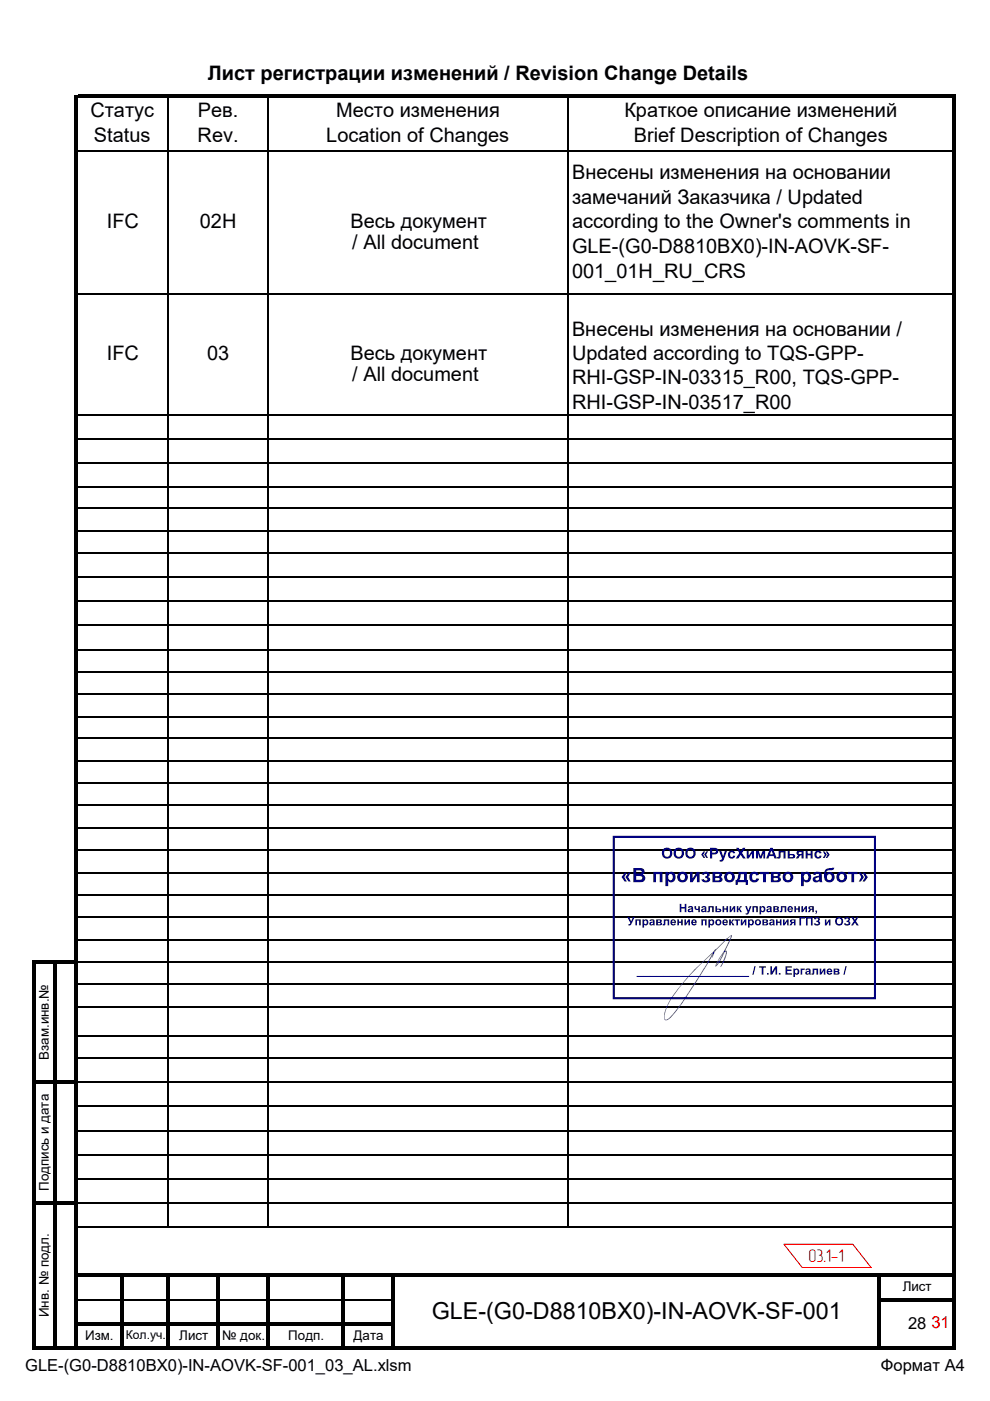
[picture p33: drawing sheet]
<svg xmlns="http://www.w3.org/2000/svg" width="210mm" height="297mm" viewBox="0 0 210 297" stroke-linecap="round" stroke-linejoin="round" font-family="sans-serif">
<defs><g id="words">
<text font-size="5" x="91.5" y="279.7">GLE-(G0-D8810BX0)-IN-AOVK-SF-001</text>
<g font-size="4.2">
<text x="44.1" y="17.1">Лист регистрации изменений / Revision Change Details</text>
<text x="19.2" y="24.9">Статус</text>
<text x="42" y="24.9">Рев.</text>
<text x="71.3" y="24.9">Место изменения</text>
<text x="132.4" y="24.9">Краткое описание изменений</text>
<text x="19.9" y="30.1">Status</text>
<text x="41.9" y="30.1">Rev.</text>
<text x="69.2" y="30.1">Location of Changes</text>
<text x="134.4" y="30.1">Brief Description of Changes</text>
<text x="121.3" y="38">Внесены изменения на основании</text>
<text x="121.3" y="43.2">замечаний Заказчика / Updated</text>
<text x="22.6" y="48.4">IFC</text>
<text x="42.4" y="48.4">02H</text>
<text x="74.3" y="48.4">Весь документ</text>
<text x="74.7" y="52.9">/ All document</text>
<text x="121.3" y="48.4">according to the Owner's comments in</text>
<text x="121.3" y="53.6">GLE-(G0-D8810BX0)-IN-AOVK-SF-</text>
<text x="121.3" y="58.8">001_01H_RU_CRS</text>
<text x="121.3" y="71.2">Внесены изменения на основании /</text>
<text x="22.6" y="76.4">IFC</text>
<text x="43.9" y="76.4">03</text>
<text x="74.3" y="76.4">Весь документ</text>
<text x="121.3" y="76.3">Updated according to TQS-GPP-</text>
<text x="74.7" y="80.8">/ All document</text>
<text x="121.3" y="81.5">RHI-GSP-IN-03315_R00, TQS-GPP-</text>
<text x="121.3" y="86.6">RHI-GSP-IN-03517_R00</text>
</g>
<text font-size="3.9" fill="#f00" x="171.4" y="267.6">03.1-1</text>
<g font-size="3.5">
<text x="192.5" y="281.7">28</text>
<text x="5.3" y="290.6">GLE-(G0-D8810BX0)-IN-AOVK-SF-001_03_AL.xlsm</text>
<text x="186.8" y="290.6">Формат А4</text>
</g>
<text font-size="3.5" fill="#f00" x="197.5" y="281.6">31</text>
<g font-size="2.8">
<text x="10.4" y="224.7" transform="rotate(-90 10.4 224.7)">Взам.инв.№</text>
<text x="10.4" y="252.5" transform="rotate(-90 10.4 252.5)">Подпись и дата</text>
<text x="191.4" y="273.8">Лист</text>
<text x="10.4" y="279.3" transform="rotate(-90 10.4 279.3)">Инв. № подл.</text>
<text x="18" y="284.1">Изм.</text>
<text x="38" y="284.1">Лист</text>
<text x="47.1" y="284.1">№ док.</text>
<text x="61.1" y="284.1">Подп.</text>
<text x="75" y="284.1">Дата</text>
</g>
<text font-size="2.6" x="26.7" y="284">Кол.уч.</text>
</g></defs>
<g fill="#000">
<path d="M16.5 20.1h186.1v.6h-186.1zM7.6 203.6h8.9v.7h-8.9zM7.6 229.1h8.9v.7h-8.9zM7.6 254.7h8.9v.7h-8.9zM16.5 270.1h186.1v.7h-186.1zM186.7 275.2h15.9v.7h-15.9zM6.9 203.6h.7v82.5h-.7zM7.6 285.5h195v.6h-195zM11.4 204.3h.7v81.8h-.7zM15.8 20.1h.7v266h-.7zM16.5 280.3h67.1v.7h-67.1zM25.6 270.8h.6v15.3h-.6z"/>
<path d="M35.3 270.8h.7v15.3h-.7zM45.9 270.8h.7v15.3h-.7zM56.5 270.8h.6v15.3h-.6zM72.3 270.8h.7v15.3h-.7zM82.9 270.8h.7v15.3h-.7zM186.1 270.8h.6v15.3h-.6zM201.9 20.7h.7v265.4h-.7z"/>
</g>
<g fill="none" stroke="#000" stroke-width=".34">
<path d="M16.5 31.9h185.4M35.6 20.7v239.6M56.8 20.7v239.6M120.5 20.7v239.6M16.5 62.3h185.4M16.5 87.9h185.4M16.5 93h185.4M16.5 98.1h185.4M16.5 103.3h185.4M16.5 107.7h185.4M16.5 112.5h185.4M16.5 117.2h185.4"/>
<path d="M16.5 122.3h185.4M16.5 127.5h185.4M16.5 132.6h185.4M16.5 137.7h185.4M16.5 142.5h185.4M16.5 147.2h185.4M16.5 151.9h185.4M16.5 156.5h185.4M16.5 161.3h185.4M16.5 166h185.4M16.5 170.8h185.4M16.5 175.5h185.4"/>
<path d="M16.5 180.3h185.4M16.5 185h185.4M16.5 189.7h185.4M16.5 194.5h185.4M16.5 199.2h185.4M16.5 204h185.4M16.5 208.7h185.4M16.5 213.4h185.4M16.5 219.6h185.4M16.5 224.3h185.4M16.5 229.4h185.4M16.5 234.6h185.4"/>
<path d="M16.5 239.7h185.4M16.5 244.8h185.4M16.5 249.9h185.4M16.5 255.1h185.4M16.5 275.5h9.1M16.5 260.2h185.4M26.2 275.5h9.1M36 275.5h9.9M46.6 275.5h9.9M57.1 275.5h15.2M73 275.5h9.9"/>
</g>
<path d="M130.1 177.4h55.4v34.2h-55.4z" fill="none" stroke="#000080" stroke-width=".45"/>
<g fill="#000080">
<path d="M132.4 185h.5l-.5 1 .5 .9h-.5l-.6-.9zM133.3 185h.4l-.5 1 .5 .9h-.4l-.7-.9zM134.3 184h1.2a.8 .8 0 0 1 1 .4 .8 .8 0 0 1-.3 1 .83 .83 0 0 1 .6 1.1 .83 .83 0 0 1-1 .5h-1.5zM134.9 184.5v.7a.88 .88 0 0 0 1.2-.3l-.2-.3zM134.9 185.7v.8h.9a.44 .44 0 0 0 .4-.6 .44 .44 0 0 0-.7-.2zM138.5 184.9h2v2.1h-.6v-1.7h-.8v1.7h-.6zM141.1 184.9h.5v.3a.91 .91 0 0 1 1.1-.3 .91 .91 0 0 1 .5 1 .91 .91 0 0 1-.4 1.1 .91 .91 0 0 1-1.1-.2v1.1h-.6zM141.8 185.4a.63 .63 0 0 0-.1 .9 .63 .63 0 0 0 .8 .2 .67 .67 0 0 0 .1-.8 .67 .67 0 0 0-.7-.3zM143.6 186a1.14 1.14 0 0 1 2.2 0 1.14 1.14 0 0 1-2.2 0zM144.3 185.5a.61 .61 0 0 0 0 .9 .61 .61 0 0 0 .9-.2 .6 .6 0 0 0-.1-.7 .6 .6 0 0 0-.8 0zM146.3 184.9h.6v1.3l.9-1.3h.5v2.1h-.5v-1.3l-.9 1.3h-.6zM149 185a.79 .79 0 0 1 1-.2 .79 .79 0 0 1 .4 .9l-.3 .2a.62 .62 0 0 1 .4 .9 .62 .62 0 0 1-.9 .3 .95 .95 0 0 1-.9-.6l.5-.1 .4 .3 .3-.1v-.3l-.4-.2v-.3a.32 .32 0 0 0 .4-.2 .32 .32 0 0 0-.2-.4 .32 .32 0 0 0-.4 .2h-.5zM151.1 184.9h1.2a.59 .59 0 0 1 .7 .2 .59 .59 0 0 1 0 .7l-.3 .1a.58 .58 0 0 1 .5 .7 .58 .58 0 0 1-.8 .4h-1.3zM151.6 185.2v.6l.7-.1 .2-.1-.1-.3zM151.6 186.1v.6l.8-.1 .2-.1-.1-.3zM153.5 186a1.15 1.15 0 0 1 2.3 0 1.15 1.15 0 0 1-2.3 0zM154.3 185.5a.61 .61 0 0 0-.1 .9 .61 .61 0 0 0 1-.2 .6 .6 0 0 0-.1-.7 .6 .6 0 0 0-.8 0zM156.6 184.9h1.7v1.7h.3v1h-.5v-.6h-1.7v.6h-.4v-1h.2l.2-.4zM157.1 185.3l-.3 1.3h1v-1.3zM159.1 185.1a1.06 1.06 0 0 1 1.8 .4l-.6 .1v-.2a.49 .49 0 0 0-.6 0 .49 .49 0 0 0-.2 .5l.1 .5 .2 .2 .4-.1 .2-.3 .5 .1a1.12 1.12 0 0 1-1.6 .6 1.12 1.12 0 0 1-.2-1.8zM161.1 184.9h2v.4h-.7v1.7h-.6v-1.7h-.7zM163.4 184.9h1.3a.59 .59 0 0 1 .7 .2 .59 .59 0 0 1 0 .7l-.3 .1a.58 .58 0 0 1 .5 .7 .58 .58 0 0 1-.8 .4h-1.4zM164 185.2v.6l.7-.1 .2-.1-.1-.3zM164 186.1v.6l.8-.1 .2-.1-.2-.3zM165.9 186a1.15 1.15 0 0 1 2.3 0 1.15 1.15 0 0 1-2.3 0zM166.7 185.5a.61 .61 0 0 0-.1 .9 .61 .61 0 0 0 1-.2 .6 .6 0 0 0-.1-.7 .6 .6 0 0 0-.8 0zM169.8 184.9h.6v.3a.91 .91 0 0 1 1.1-.3 .91 .91 0 0 1 .5 1 .91 .91 0 0 1-.5 1.1 .91 .91 0 0 1-1.1-.2v1.1h-.6zM170.6 185.4a.63 .63 0 0 0-.2 .9 .63 .63 0 0 0 .9 .2 .67 .67 0 0 0 .1-.8 .67 .67 0 0 0-.7-.3zM172.6 185a.95 .95 0 0 1 1-.2 .95 .95 0 0 1 .7 .9l.1 1.3h-.6l-.1-.2a.73 .73 0 0 1-1 .2 .73 .73 0 0 1-.2-1l1.2-.4a.4 .4 0 0 0-.4-.4 .4 .4 0 0 0-.4 .3l-.5-.1zM173 186.2l-.1 .2a.44 .44 0 0 0 .6 .2 .44 .44 0 0 0 .2-.6zM175 184.4l.6-.3 1.3-.1a.81 .81 0 0 1-.9 .5 .73 .73 0 0 0-.9 .9 1.08 1.08 0 0 1 1.9 .2 1.08 1.08 0 0 1-1.2 1.5 1.19 1.19 0 0 1-1.1-1.6zM175.5 185.5a.58 .58 0 0 0-.1 .9 .58 .58 0 0 0 .9-.2 .57 .57 0 0 0-.1-.7 .57 .57 0 0 0-.7 0zM177.3 186a1.15 1.15 0 0 1 2.3 0 1.15 1.15 0 0 1-2.3 0zM178.1 185.5a.61 .61 0 0 0-.1 .9 .61 .61 0 0 0 1-.2 .6 .6 0 0 0-.1-.7 .6 .6 0 0 0-.8 0zM179.8 184.9h2v.4h-.7v1.7h-.6v-1.7h-.7zM182.9 185h.4l.7 1-.7 .9h-.4l.5-.9zM182.1 185h.4l.7 1-.7 .9h-.4l.5-.9z"/>
<path d="M144.1 191.6h.4v.7h.7v-.7h.3v1.8h-.3v-.8h-.7v.8h-.4zM146 192.2a.56 .56 0 0 1 .6-.1 .56 .56 0 0 1 .3 .5l.1 .8h-.3l-.1-.1a.42 .42 0 0 1-.6 .1 .42 .42 0 0 1 0-.6l.6-.2a.23 .23 0 0 0-.2-.3 .23 .23 0 0 0-.2 .2h-.4zM146.2 192.9v.1a.26 .26 0 0 0 .3 .1 .26 .26 0 0 0 .1-.3zM147.2 192.1h.4v.3a.28 .28 0 0 0 .1 .3 .28 .28 0 0 0 .3 0v-.6h.4v1.3h-.4v-.5a.58 .58 0 0 1-.6-.1 .58 .58 0 0 1-.2-.7zM148.8 192.2a.56 .56 0 0 1 .6-.1 .56 .56 0 0 1 .4 .5v.8h-.3v-.1a.42 .42 0 0 1-.7 .1 .42 .42 0 0 1 0-.6l.6-.2a.23 .23 0 0 0-.2-.3 .23 .23 0 0 0-.2 .2h-.3zM149 192.9v.1a.26 .26 0 0 0 .3 .1 .26 .26 0 0 0 .1-.3zM150.2 192.1h1.1v1.3h-.3v-1h-.5v.9l-.5 .1v-.3h.2zM151.7 192.1h.3v.5l.9 .2-.1 .5-1.1 .1zM152 192.9v.3l.6-.1-.1-.2zM153.2 192.1h.3v.5h.5v-.5h.4v1.3h-.4v-.5h-.5v.5h-.3zM154.7 192.1h.3v.8l.6-.8h.3v1.3h-.3v-.8l-.6 .8h-.3zM156.2 192.1h.4v.5h.1a.46 .46 0 0 1 .5-.5v.2l-.1 .1a.38 .38 0 0 0-.2 .3 .38 .38 0 0 0 .2 .3l.2 .4h-.4l-.3-.5v.5h-.4zM158 192.1h.4l.3 .9 .3-.9h.3l-.6 1.6-.2 .2h-.4v-.3h.3l.1-.2zM159.5 192.1h1.2v1.3h-.4v-1h-.4v1h-.4zM161 192.1h.4v.2a.58 .58 0 0 1 .7 .1 .58 .58 0 0 1 .1 .7 .58 .58 0 0 1-.8 .1v.7h-.4zM161.5 192.5l-.1 .5 .2 .1a.36 .36 0 0 0 .3-.4 .36 .36 0 0 0-.4-.2zM162.6 192.2a.56 .56 0 0 1 .6-.1 .56 .56 0 0 1 .4 .5l.1 .8h-.4v-.1a.42 .42 0 0 1-.6 .1 .42 .42 0 0 1-.1-.6l.7-.2a.23 .23 0 0 0-.2-.3 .23 .23 0 0 0-.3 .2h-.3zM162.9 192.9l-.1 .1a.26 .26 0 0 0 .4 .1 .26 .26 0 0 0 .1-.3zM163.9 192.1l1.1 .1 .1 .3-.2 .2 .3 .3-.1 .3-1.2 .1zM164.3 192.3v.3l.5-.1-.1-.1zM164.3 192.9v.3l.5-.1v-.2zM165.6 192.1h1.1v1.3h-.3v-1h-.5l-.1 .9-.5 .1v-.3h.2zM167.1 192.3a.62 .62 0 0 1 .8-.1 .62 .62 0 0 1 .2 .7h-.8l.2 .3 .3-.2h.3a.65 .65 0 0 1-1 .3 .65 .65 0 0 1 0-1zM167.4 192.4l-.1 .2h.5l-.2-.2zM168.4 192.1h.4v.5h.4v-.5h.4v1.3h-.4v-.5h-.4v.5h-.4zM169.9 192.1h.3v.8l.6-.8h.3v1.3h-.3v-.8l-.6 .8h-.3zM171.4 192.3l1.2-.2v1.3h-.4v-.5l-.3 .1-.2 .4h-.4l.4-.6-.3-.2zM171.8 192.4v.2l.4 .1v-.4zM172.9 193.1h.3v.4l-.3 .3 .2-.4h-.2z"/>
<path d="M133 194.4h.4l.4 .9 .4-.9h.4l-.6 1.4-.4 .4h-.4v-.3h.4l.1-.2zM134.7 194.9h1.2v1.3h-.4v-1h-.4v1h-.4zM136.2 194.9h.3v.2a.58 .58 0 0 1 .8 .1 .58 .58 0 0 1 0 .7 .58 .58 0 0 1-.7 .1v.7h-.4zM136.6 195.3v.5l.2 .1a.36 .36 0 0 0 .3-.4 .36 .36 0 0 0-.5-.2zM137.8 195a.56 .56 0 0 1 .6-.1 .56 .56 0 0 1 .4 .5l.1 .8h-.4v-.1a.42 .42 0 0 1-.6 .1 .42 .42 0 0 1-.1-.6l.7-.2a.23 .23 0 0 0-.2-.3 .23 .23 0 0 0-.3 .2h-.3zM138.1 195.7l-.1 .1a.26 .26 0 0 0 .3 .1 .26 .26 0 0 0 .2-.3zM139.1 194.9l1.1 .1 .1 .3-.2 .2 .3 .3-.1 .3-1.2 .1zM139.5 195.1v.3l.5-.1-.1-.1zM139.5 195.7v.3l.5-.1-.1-.2zM140.7 194.9h1.2v1.3h-.4v-1h-.4l-.1 .9-.5 .1v-.3h.2zM142.3 195.1a.62 .62 0 0 1 .7-.1 .62 .62 0 0 1 .3 .7h-.8l.2 .3 .3-.2h.3a.65 .65 0 0 1-1 .3 .65 .65 0 0 1 0-1zM142.6 195.2l-.1 .2h.5l-.2-.2zM143.6 194.9h.3v.5h.5v-.5h.4v1.3h-.4v-.5h-.5v.5h-.3zM145.1 194.9h.3v.8l.6-.8h.3v1.3h-.3v-.8l-.6 .8h-.3zM146.7 195.1a.62 .62 0 0 1 .7-.1 .62 .62 0 0 1 .3 .7h-.8l.2 .3 .3-.2h.3a.65 .65 0 0 1-1 .3 .65 .65 0 0 1 0-1zM147 195.2l-.1 .2h.5l-.2-.2zM148.7 194.9h1.1v1.3h-.3v-1h-.5v1h-.3zM150.2 194.9h.3v.2a.58 .58 0 0 1 .8 .1 .58 .58 0 0 1 0 .7 .58 .58 0 0 1-.8 .1v.7h-.3zM150.6 195.3v.5l.2 .1a.36 .36 0 0 0 .3-.4 .36 .36 0 0 0-.5-.2zM151.6 195.6a.7 .7 0 0 1 1.4 0 .7 .7 0 0 1-1.4 0zM152 195.6a.35 .35 0 0 0 .7 0 .35 .35 0 0 0-.7 0zM153.3 195.1a.62 .62 0 0 1 .7-.1 .62 .62 0 0 1 .3 .7h-.8l.2 .3 .3-.2h.3a.65 .65 0 0 1-1 .3 .65 .65 0 0 1 0-1zM153.6 195.2l-.1 .2h.5l-.2-.2zM154.6 194.9h.3v.5h.2a.46 .46 0 0 1 .5-.5v.2l-.1 .1a.38 .38 0 0 0-.2 .3 .38 .38 0 0 0 .2 .3l.2 .4h-.4l-.4-.5v.5h-.3zM155.7 194.9h1.2v.3h-.4v1h-.4v-1h-.4zM157.1 194.9h.3v.8l.5-.8h.4v1.3h-.4v-.8l-.5 .8h-.3zM158.6 194.9h.3v.2a.58 .58 0 0 1 .8 .1 .58 .58 0 0 1 0 .7 .58 .58 0 0 1-.8 .1v.7h-.3zM159 195.3v.5l.2 .1a.36 .36 0 0 0 .3-.4 .36 .36 0 0 0-.5-.2zM160 195.6a.7 .7 0 0 1 1.4 0 .7 .7 0 0 1-1.4 0zM160.4 195.6a.35 .35 0 0 0 .7 0 .35 .35 0 0 0-.7 0zM161.6 194.9l1.1 .1 .1 .3-.2 .2 .3 .3-.1 .3-1.2 .1zM162 195.1v.3l.5-.1-.1-.1zM162 195.7v.3l.5-.1v-.2zM163.2 195a.56 .56 0 0 1 .6-.1 .56 .56 0 0 1 .4 .5l.1 .8h-.4v-.1a.42 .42 0 0 1-.6 .1 .42 .42 0 0 1-.1-.6l.7-.2a.23 .23 0 0 0-.2-.3 .23 .23 0 0 0-.3 .2h-.3zM163.5 195.7l-.1 .1a.26 .26 0 0 0 .4 .1 .26 .26 0 0 0 .1-.3zM164.5 194.9h.4v.5h.5v-.5h.3v1.3h-.3v-.5h-.5v.5h-.4zM166 194.9h.4v.8l.5-.8h.3v1.3h-.3v-.8l-.5 .8h-.4zM167.6 195.1l1.1-.2v1.3h-.4v-.5l-.2 .1-.3 .4h-.4l.4-.6-.3-.2zM167.9 195.2v.2l.4 .1v-.4z"/>
<path d="M169.5 194.5h1.2v.3h-.9v1.4h-.3zM170.9 194.5h1.4v1.7h-.4v-1.4h-.7v1.4h-.3zM172.8 194.6a.55 .55 0 0 1 .8-.2 .55 .55 0 0 1 0 .8l-.1 .1a.55 .55 0 0 1 .3 .8 .55 .55 0 0 1-.8 .1l-.5-.4 .4-.1a.32 .32 0 0 0 .3 .3 .32 .32 0 0 0 .3-.4l-.4-.1v-.3l.3-.1v-.3l-.2-.1-.3 .2h-.3zM174.9 194.9h.3v.8l.5-.8h.4v1.3h-.3v-.8l-.6 .8h-.3zM177.1 195.3a.9 .9 0 0 1 1.8 0 .9 .9 0 0 1-1.8 0zM177.6 194.9a.59 .59 0 0 0-.1 .9 .59 .59 0 0 0 .9 0 .59 .59 0 0 0-.1-.9l-.4-.2zM179.2 194.6a.55 .55 0 0 1 .8-.2 .55 .55 0 0 1 0 .8l-.1 .1a.55 .55 0 0 1 .3 .8 .55 .55 0 0 1-.8 .1l-.5-.4 .4-.1a.32 .32 0 0 0 .3 .3 .32 .32 0 0 0 .3-.4l-.4-.1v-.3l.3-.1v-.3l-.2-.1-.3 .2h-.3zM180.5 194.5h.4l.4 .5 .3-.5h.4l-.5 .8 .6 .9h-.5l-.3-.6-.4 .6h-.5l.6-.9z"/>
<path d="M135 206.9h1.4v.2h-1.4zM136.4 206.9h1.4v.2h-1.4zM137.8 206.9h1.4v.2h-1.4zM139.2 206.9h1.4v.2h-1.4zM140.6 206.9h1.4v.2h-1.4zM142 206.9h1.4v.2h-1.4zM143.4 206.9h1.4v.2h-1.4zM144.8 206.9h1.4v.2h-1.4zM146.2 206.9h1.4v.2h-1.4zM147.6 206.9h1.4v.2h-1.4zM149 206.9h1.4v.2h-1.4zM150.4 206.9h1.4v.2h-1.4zM151.8 206.9h1.4v.2h-1.4zM153.2 206.9h1.4v.2h-1.4zM154.6 206.9h1.4v.2h-1.4zM156 206.9h1.4v.2h-1.4zM157.4 206.9h1.4v.2h-1.4zM160 204.8h.2l-.4 1.9h-.3zM161 204.9h1.4v.3h-.5v1.4h-.4v-1.4h-.5zM162.6 206.3h.4v.3h-.4zM163.3 204.9h.4v1.2l.7-1.2h.4v1.7h-.4v-1.1l-.7 1.1h-.4zM165.1 206.3h.4v.3h-.4zM166.5 204.9h1.4v.3h-1v.4h.9v.3h-.9v.4h1v.3h-1.4zM168.2 205.4h.3v.1a.59 .59 0 0 1 .8 .1 .59 .59 0 0 1 0 .8 .59 .59 0 0 1-.7 .1v.6h-.4zM168.6 205.7v.5l.2 .2a.36 .36 0 0 0 .3-.4 .36 .36 0 0 0-.5-.3zM169.7 205.4h.9v.2h-.5v1h-.4zM170.9 205.5a.57 .57 0 0 1 .6-.2 .57 .57 0 0 1 .4 .5v.8h-.3v-.1a.43 .43 0 0 1-.7 .1 .43 .43 0 0 1 0-.6l.6-.2a.24 .24 0 0 0-.2-.2 .24 .24 0 0 0-.2 .1h-.4zM171.1 206.1v.2a.26 .26 0 0 0 .3 .1 .26 .26 0 0 0 .1-.4zM172.3 205.4h1.2v1.2h-.4v-1h-.5v.9l-.5 .1v-.2h.2zM173.8 205.4h.3v.8l.6-.8h.3v1.2h-.3v-.8l-.6 .8h-.3zM175.4 205.5a.63 .63 0 0 1 .8-.1 .63 .63 0 0 1 .3 .7h-.9l.2 .3 .3-.2 .4 .1a.66 .66 0 0 1-1 .2 .66 .66 0 0 1-.1-1zM175.7 205.7l-.1 .2h.5l-.2-.3zM176.8 205.4h1.1l.1 .3-.2 .3 .2 .2-.1 .4h-1.1zM177.1 205.6v.3l.5-.1v-.2zM177.1 206.1v.3l.6-.1-.1-.2zM179.3 204.8h.2l-.4 1.9h-.3z"/>
<path d="M140.3 180.9a1.15 1.15 0 0 1 2.3 0 1.15 1.15 0 0 1-2.3 0zM141 180.3a.75 .75 0 0 0-.2 1 .75 .75 0 0 0 1 .2 .74 .74 0 0 0 .2-1 .74 .74 0 0 0-1-.2zM142.8 180.9a1.15 1.15 0 0 1 2.3 0 1.15 1.15 0 0 1-2.3 0zM143.5 180.3a.75 .75 0 0 0-.2 1 .75 .75 0 0 0 1 .2 .74 .74 0 0 0 .2-1 .74 .74 0 0 0-1-.2zM145.3 180.9a1.15 1.15 0 0 1 2.3 0 1.15 1.15 0 0 1-2.3 0zM145.9 180.3a.75 .75 0 0 0-.1 1 .75 .75 0 0 0 1 .2 .74 .74 0 0 0 .2-1 .74 .74 0 0 0-1.1-.2zM149.2 180.5h.3l-.4 .7 .4 .7h-.3l-.5-.7zM149.8 180.5h.3l-.4 .7 .4 .7h-.3l-.5-.7zM150.5 179.8h.8a.75 .75 0 0 1 1 .6 .75 .75 0 0 1-1 .8h-.3v.8h-.5zM151 180.1v.7h.5a.31 .31 0 0 0 .3-.3 .31 .31 0 0 0-.3-.3zM152.5 180.4h.4l.4 1.1 .4-1.1h.5l-.6 1.6a.73 .73 0 0 1-1 .7v-.4h.3l.2-.3zM154.6 180.6a.8 .8 0 0 1 1.3 .3h-.5l-.2-.2a.48 .48 0 0 0-.4 .5 .48 .48 0 0 0 .6 .4l.1-.2 .4 .1a.84 .84 0 0 1-1.3 .4 .84 .84 0 0 1 0-1.3zM156.1 179.8h.5l.5 .7 .4-.7h.5l-.7 1.1 .8 1.1h-.6l-.5-.8-.5 .8h-.5l.8-1.2zM158.3 180.4h.4v1l.7-1h.5v1.6h-.5v-1l-.7 1h-.4zM160.3 180.4h.6l.4 1.1 .4-1.1h.5v1.6h-.3v-1.1l-.5 1.1h-.3l-.4-1.1v1.1h-.4zM163.3 179.8h.5l.9 2.2h-.5l-.2-.5h-.9l-.2 .5h-.5zM163.6 180.3l-.3 .8h.6zM165.1 180.4h1.5v1.6h-.5v-1.3h-.6v1.2l-.2 .1h-.5v-.3l.3-.1zM167 180.4h.4v.7l1 .1a.5 .5 0 0 1 .1 .6 .5 .5 0 0 1-.6 .2h-.9zM167.4 181.3v.4l.7-.1v-.2zM168.9 180.6l.5-.2h1v1.6h-.5v-.7l-.3 .2-.4 .5h-.5l.6-.7-.4-.3zM169.4 180.7v.3l.5 .1v-.4zM170.8 180.4h.4v.6h.7v-.6h.4v1.6h-.4v-.7h-.7v.7h-.4zM172.9 180.6a.8 .8 0 0 1 1.3 .3h-.4l-.3-.2a.48 .48 0 0 0-.4 .5 .48 .48 0 0 0 .6 .4l.1-.2 .4 .1a.84 .84 0 0 1-1.2 .4 .84 .84 0 0 1-.1-1.3zM175.1 180.5h.3l.5 .7-.5 .7h-.3l.4-.7zM174.5 180.5h.3l.5 .7-.5 .7h-.3l.4-.7z"/>
</g>
<path d="M147.2 205.6l6.7-6.5 1.2-.9v.5l-1.3 2.7 .1 .2a.59 .59 0 0 1 .2 .8l-.7 1.7-.6 .9 .8-2a1.1 1.1 0 0 0 .2-1.2 9.3 9.3 0 0 1-2.1 3.1 12.2 12.2 0 0 1 2-3.7l1.3-2.8-.2 .1a12.7 12.7 0 0 0-3.9 4.6l.2-.4-3.3 5.2a64.2 64.2 0 0 1-5.9 8.1 .76 .76 0 0 1-1 .2 5.8 5.8 0 0 1 1.3-4.4l2.2-3zM147.5 205.5a34.9 34.9 0 0 0-6.1 8l-.4 1.5-.1 .8 .1 .3a2.18 2.18 0 0 0 1.8-1.2 81.9 81.9 0 0 0 6.1-9l2.2-3.8zM153 202.5l-1.1 2.1 1.3-2.2z" fill="#2049c9"/>
<path d="M166.2 263.8h14.6l3.9 4.9h-14.6z" fill="none" stroke="#f00" stroke-width=".21"/>
<use href="#words"/>
</svg>
